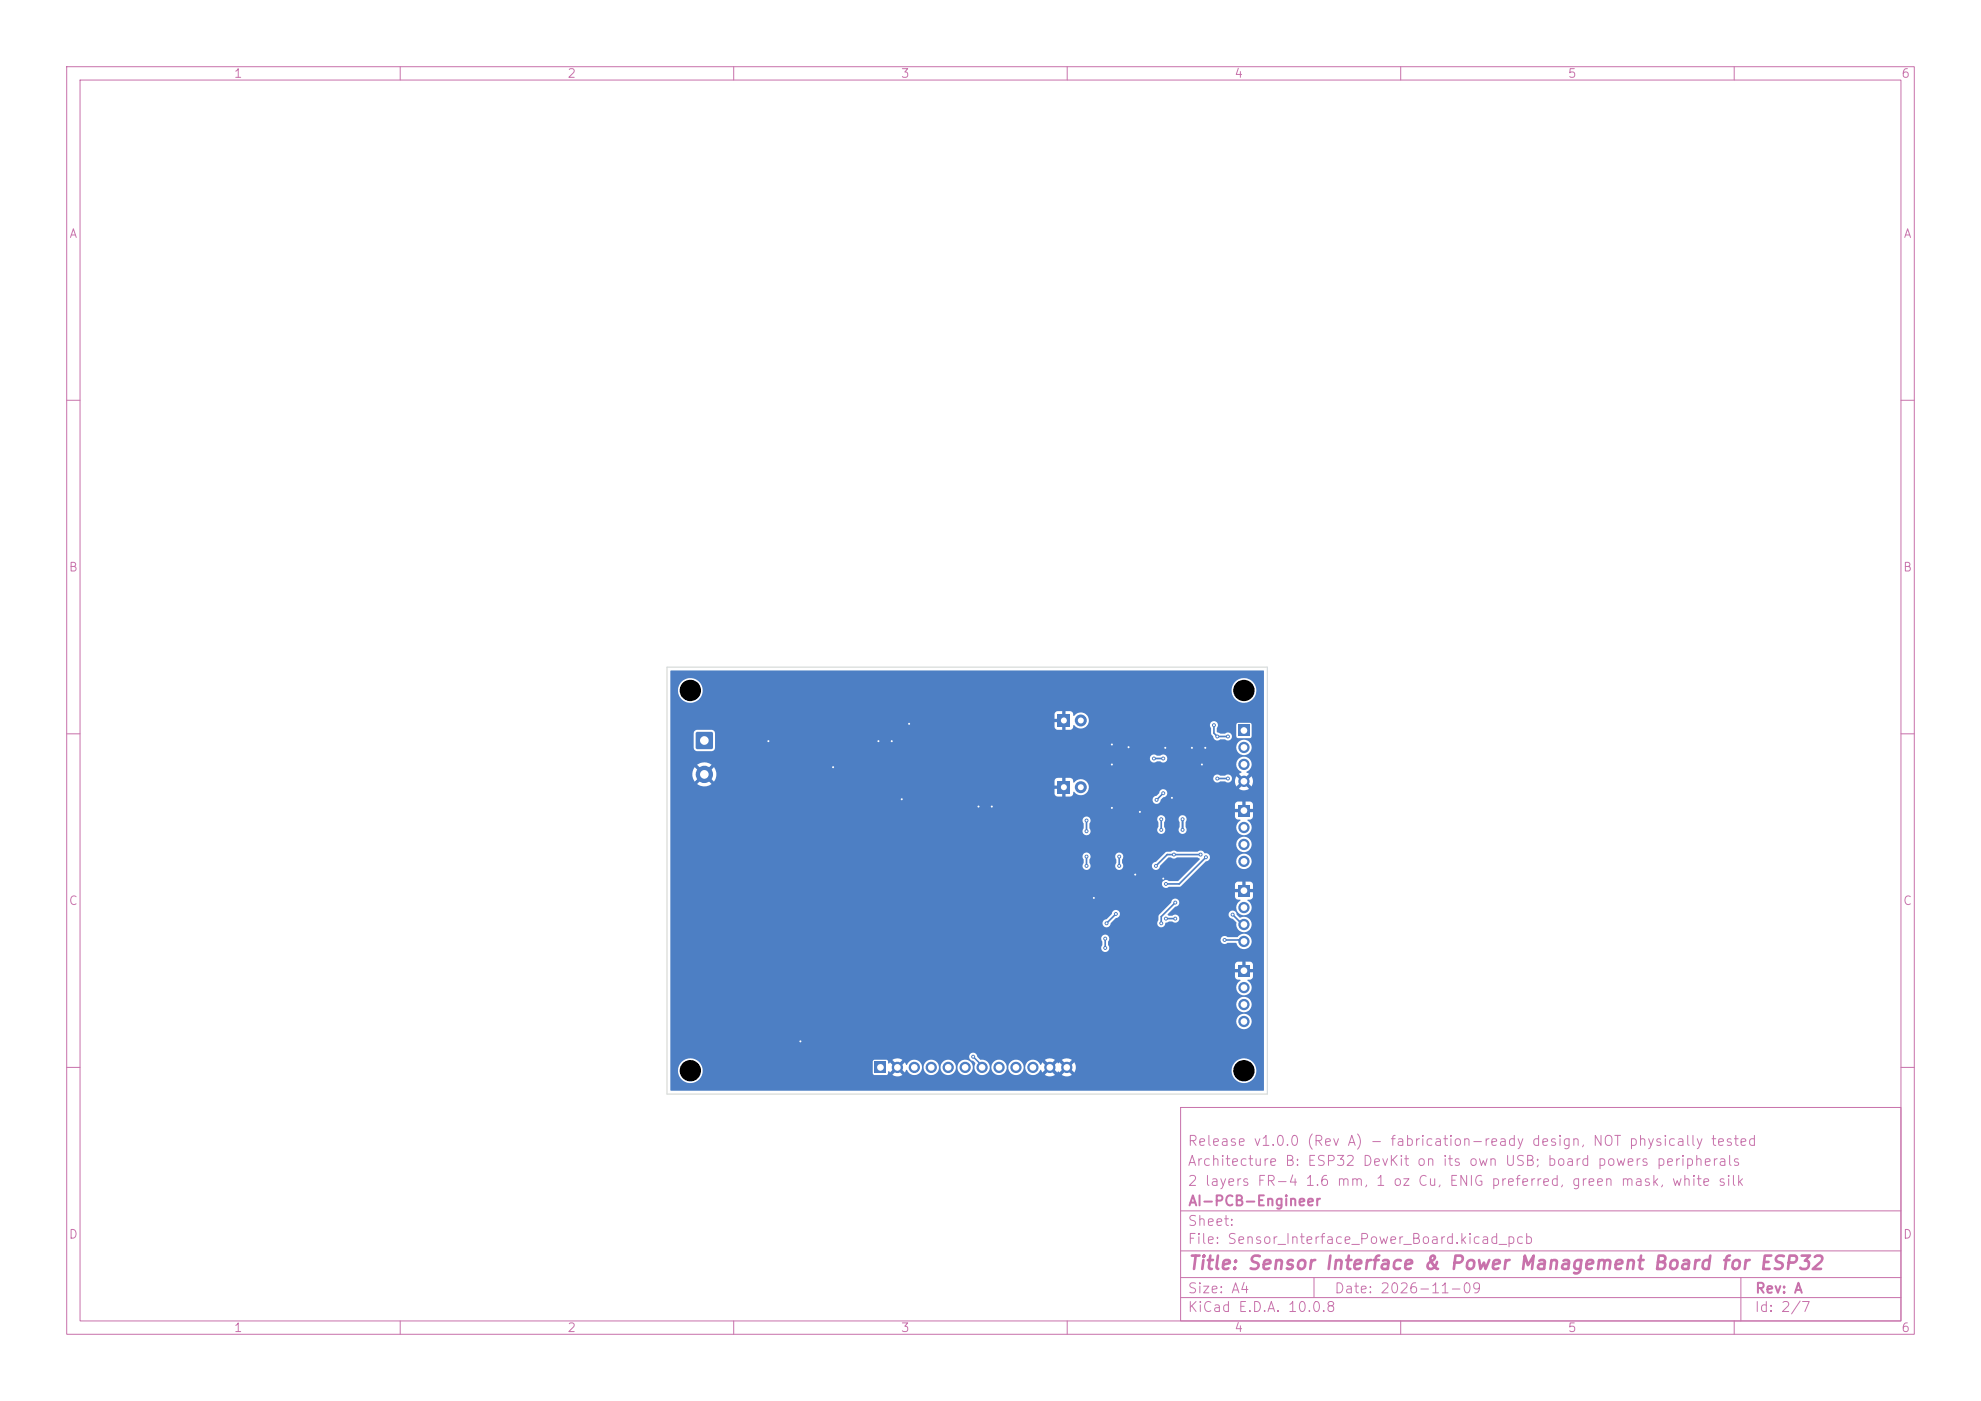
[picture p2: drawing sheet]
<svg xmlns="http://www.w3.org/2000/svg" width="297mm" height="210mm" viewBox="0 0 297 210" stroke-linecap="round" stroke-linejoin="round" font-family="sans-serif">
<defs><g id="words">
<text font-size="2" fill="#c872ab" x="178" y="190.8">Title: Sensor Interface &amp; Power Management Board for ESP32</text>
<g font-size="1.5" fill="#c872ab">
<text x="178" y="172.1">Release v1.0.0 (Rev A) - fabrication-ready design, NOT physically tested</text>
<text x="178" y="178.1">2 layers FR-4 1.6 mm, 1 oz Cu, ENIG preferred, green mask, white silk</text>
<text x="178" y="175.1">Architecture B: ESP32 DevKit on its own USB; board powers peripherals</text>
<text x="178" y="184.1">Sheet:</text>
<text x="178" y="181.1">AI-PCB-Engineer</text>
<text x="178" y="186.8">File: Sensor_Interface_Power_Board.kicad_pcb</text>
<text x="178" y="197">KiCad E.D.A. 10.0.8</text>
<text x="178" y="194.2">Size: A4</text>
<text x="200" y="194.2">Date: 2026-11-09</text>
<text x="263" y="197">Id: 2/7</text>
<text x="263" y="194.2">Rev: A</text>
</g>
<g font-size="1.3" fill="#c872ab">
<text x="35" y="12">1</text>
<text x="85" y="12">2</text>
<text x="135" y="12">3</text>
<text x="185" y="12">4</text>
<text x="235" y="12">5</text>
<text x="285" y="12">6</text>
<text x="10.3" y="36">A</text>
<text x="285.3" y="36">A</text>
<text x="10.2" y="86">B</text>
<text x="285.2" y="86">B</text>
<text x="10.2" y="136">C</text>
<text x="285.2" y="136">C</text>
<text x="10.2" y="186">D</text>
<text x="285.2" y="186">D</text>
<text x="35" y="200">1</text>
<text x="85" y="200">2</text>
<text x="135" y="200">3</text>
<text x="185" y="200">4</text>
<text x="235" y="200">5</text>
<text x="285" y="200">6</text>
</g>
</g></defs>
<g fill="none" stroke="#c872ab" stroke-width=".15">
<path d="M10 10h277v190h-277zM12 12h273v186h-273zM60 10v2M110 10v2M160 10v2M210 10v2M260 10v2M10 60h2M285 60h2M10 110h2M285 110h2M10 160h2"/>
<path d="M177 166h108v32h-108zM285 160h2M60 198v2M110 198v2M160 198v2M177 194.5h108M177 191.5h108M177 187.5h108M177 181.5h108M197 191.5v3M210 198v2M260 198v2"/>
<path d="M261 191.5v6.5"/>
</g>
<g fill="#4d7fc4">
<path d="M131.2 159.2h1.6v1.7h-1.6z"/>
<path d="M185.7 120.7h1.6v1.7h-1.6z"/>
<path d="M185.7 108.7h1.6v1.7h-1.6z"/>
<path d="M104.4 109.8h2.4v2.4h-2.4z"/>
<path d="M185.7 132.7h1.6v1.7h-1.6z"/>
<path d="M158.6 117.1h1.8v1.8h-1.8z"/>
<path d="M158.6 107.1h1.8v1.8h-1.8z"/>
<path d="M185.7 144.7h1.6v1.7h-1.6z"/>
<circle cx="134.5" cy="160" r=".85"/>
<circle cx="137.1" cy="160" r=".85"/>
<circle cx="139.6" cy="160" r=".85"/>
<circle cx="142.2" cy="160" r=".85"/>
<circle cx="144.7" cy="160" r=".85"/>
<circle cx="147.2" cy="160" r=".85"/>
<circle cx="149.8" cy="160" r=".85"/>
<circle cx="152.3" cy="160" r=".85"/>
<circle cx="154.9" cy="160" r=".85"/>
<circle cx="157.4" cy="160" r=".85"/>
<circle cx="159.9" cy="160" r=".85"/>
<circle cx="186.5" cy="124" r=".85"/>
<circle cx="186.5" cy="126.6" r=".85"/>
<circle cx="186.5" cy="129.1" r=".85"/>
<circle cx="186.5" cy="112" r=".85"/>
<circle cx="186.5" cy="114.6" r=".85"/>
<circle cx="186.5" cy="117.1" r=".85"/>
<circle cx="105.6" cy="116.1" r="1.3"/>
<circle cx="186.5" cy="136" r=".85"/>
<circle cx="186.5" cy="138.6" r=".85"/>
<circle cx="186.5" cy="141.1" r=".85"/>
<circle cx="162" cy="118" r=".9"/>
<circle cx="162" cy="108" r=".9"/>
<circle cx="186.5" cy="148" r=".85"/>
<circle cx="186.5" cy="150.6" r=".85"/>
<circle cx="186.5" cy="153.1" r=".85"/>
<circle cx="180" cy="128.1" r=".3"/>
<circle cx="176" cy="128.1" r=".3"/>
<circle cx="173.3" cy="129.8" r=".3"/>
<circle cx="177.3" cy="124.4" r=".3"/>
<circle cx="177.3" cy="122.8" r=".3"/>
<circle cx="133.7" cy="111.1" r=".3"/>
<circle cx="131.7" cy="111.1" r=".3"/>
<circle cx="164" cy="134.6" r=".3"/>
<circle cx="174.7" cy="112.1" r=".3"/>
<circle cx="180.2" cy="114.6" r=".3"/>
<circle cx="178.7" cy="112.1" r=".3"/>
<circle cx="170.9" cy="121.7" r=".3"/>
<circle cx="166.7" cy="114.6" r=".3"/>
<circle cx="115.2" cy="111.1" r=".3"/>
<circle cx="120" cy="156.1" r=".3"/>
<circle cx="180.7" cy="112.1" r=".3"/>
<circle cx="136.3" cy="108.5" r=".3"/>
<circle cx="166.7" cy="111.6" r=".3"/>
<circle cx="124.9" cy="115" r=".3"/>
<circle cx="166.7" cy="121.1" r=".3"/>
<circle cx="148.7" cy="120.9" r=".3"/>
<circle cx="169.2" cy="112" r=".3"/>
<circle cx="175.7" cy="119.6" r=".3"/>
<circle cx="170.2" cy="131.1" r=".3"/>
<circle cx="135.2" cy="119.8" r=".3"/>
<circle cx="146.7" cy="120.9" r=".3"/>
<circle cx="174.4" cy="131.7" r=".3"/>
<circle cx="173.4" cy="119.9" r=".3"/>
<circle cx="174.4" cy="118.9" r=".3"/>
<circle cx="167.8" cy="128.4" r=".3"/>
<circle cx="174.1" cy="124.4" r=".3"/>
<circle cx="167.8" cy="129.8" r=".3"/>
<circle cx="174.1" cy="122.8" r=".3"/>
<circle cx="182.5" cy="110.4" r=".3"/>
<circle cx="182" cy="108.7" r=".3"/>
<circle cx="184.1" cy="110.4" r=".3"/>
<circle cx="162.9" cy="124.6" r=".3"/>
<circle cx="162.9" cy="129.8" r=".3"/>
<circle cx="162.9" cy="128.4" r=".3"/>
<circle cx="162.9" cy="123" r=".3"/>
<circle cx="176.2" cy="137.7" r=".3"/>
<circle cx="184.8" cy="137.1" r=".3"/>
<circle cx="174.8" cy="137.7" r=".3"/>
<circle cx="183.6" cy="140.9" r=".3"/>
<circle cx="180.8" cy="128.5" r=".3"/>
<circle cx="145.9" cy="158.4" r=".3"/>
<circle cx="167.3" cy="137" r=".3"/>
<circle cx="174.8" cy="132.5" r=".3"/>
<circle cx="165.9" cy="138.4" r=".3"/>
<circle cx="176.2" cy="135.3" r=".3"/>
<circle cx="174.1" cy="138.4" r=".3"/>
<circle cx="165.7" cy="140.7" r=".3"/>
<circle cx="165.7" cy="142.1" r=".3"/>
<circle cx="182.5" cy="116.7" r=".3"/>
<circle cx="184.1" cy="116.7" r=".3"/>
<circle cx="174.4" cy="113.7" r=".3"/>
<circle cx="173" cy="113.7" r=".3"/>
</g>
<g fill="none" stroke="#4d7fc4" stroke-width=".25">
<path d="M173 113.7h1.4M174.4 118.9l-1 1M182 108.7v1.2l.5 .5h1.6M182.5 116.7h1.6M162.9 123v1.6M162.9 128.4v1.4M167.3 137l-1.4 1.4M167.8 128.4v1.4M174.1 122.8v1.6M174.8 137.7h1.4M176.2 135.3l-2.1 2.1v1M180 128.1h-5l-1.7 1.7"/>
<path d="M180.8 128.5l-4 4h-2M184.8 137.1l1 1 .7 .5M145.9 158.4l.9 .9M165.7 140.7v1.4M183.6 140.9h2.1l.8 .2"/>
</g>
<path d="M177.3 122.8v1.6" fill="none" stroke="#4d7fc4" stroke-width=".3"/>
<path d="M100.5 100.5h88.9l.1 .1-.1 62.9h-88.9v-3.1h1.1a1.85 1.85 0 0 0 2.6 1.8 1.85 1.85 0 0 0 .5-3.1h26.1v1.8l.2 .2h1.9l.2-.1 .1-.4h.1l.1 .2 .7-.7 .3 .4-.6 .7a1.34 1.34 0 0 0 1.5-.1l-.6-.6 .3-.4 .7 .7 .2-.4a1.19 1.19 0 0 0 1.4 .7 1.19 1.19 0 0 0 .9-1.2h.3v.2a1.15 1.15 0 0 0 1.2 1.1 1.15 1.15 0 0 0 1.1-1.3h.2v.2a1.15 1.15 0 0 0 1.3 1.1 1.15 1.15 0 0 0 1-1.3h.2v.2a1.15 1.15 0 0 0 1.8 .9 1.15 1.15 0 0 0 0-2 1.15 1.15 0 0 0-1.8 .9h-.2v-.2a1.15 1.15 0 0 0-1.2-.9 1.15 1.15 0 0 0-1.1 1.1h-.2l-.1-.2a1.15 1.15 0 0 0-1.2-.9 1.15 1.15 0 0 0-1 1.1h-.3v-.2a1.2 1.2 0 0 0-1.1-.8 1.2 1.2 0 0 0-1.2 .7l-.2-.4-.7 .7-.3-.4 .6-.6a1.33 1.33 0 0 0-1.5 0l.6 .6-.3 .4-.7-.7-.1 .2h-.1l-.1-.4-.2-.2-1.8 .1-.3 .2h-26.1l-.2-.1a1.85 1.85 0 0 0-2.9 1.4h-1.1v-2.1h44.8v.2a.69 .69 0 0 0 .6 .5l.3 .3a1.18 1.18 0 0 0 .7 1.8 1.18 1.18 0 0 0 1.5-1.2h.2v.2a1.15 1.15 0 0 0 1.3 1.1 1.15 1.15 0 0 0 1-1.3h.3v.2a1.15 1.15 0 0 0 1.2 1.1 1.15 1.15 0 0 0 1.1-1.3h.2v.2a1.2 1.2 0 0 0 1.1 1 1.2 1.2 0 0 0 1.2-.7l.3 .4 .6-.7 .4 .4-.7 .6a1.33 1.33 0 0 0 1.6 0l-.7-.6 .4-.4 .6 .7 .2-.2 .1 .2 .7-.7 .3 .4-.6 .6a1.33 1.33 0 0 0 1.5 0l-.6-.6 .3-.4 .7 .7 .1-.4h23.4v.2a1.85 1.85 0 0 0 2.9 1.5 1.85 1.85 0 0 0 0-3.2 1.85 1.85 0 0 0-2.9 1.5h-23.4l.1-.7-.2-.5-.7 .7-.3-.4 .6-.6a1.33 1.33 0 0 0-1.5 0l.6 .6-.3 .4-.7-.7-.1 .2-.2-.2-.6 .7-.4-.4 .7-.6a1.33 1.33 0 0 0-1.6 0l.7 .6-.4 .4-.6-.7-.3 .4a1.2 1.2 0 0 0-1.2-.7 1.2 1.2 0 0 0-1.1 1h-.2l-.1-.2a1.15 1.15 0 0 0-1.2-.9 1.15 1.15 0 0 0-1 1.1h-.3v-.2a1.15 1.15 0 0 0-1.2-.9 1.15 1.15 0 0 0-1.1 1.1h-.2v-.2a1.24 1.24 0 0 0-1.5-.9l-.4-.4a.6 .6 0 0 0-.6-.6 .6 .6 0 0 0-.6 .5h-44.8v-5.3h84.8v.2a1.15 1.15 0 0 0 1.8 .9 1.15 1.15 0 0 0 0-2 1.15 1.15 0 0 0-1.8 .9h-84.8v-2.5h84.8v.2a1.15 1.15 0 0 0 1.8 .9 1.15 1.15 0 0 0 0-2 1.15 1.15 0 0 0-1.8 .9h-84.8v-4.1l84.7 .1a.82 .82 0 0 0 .8 .4 1.24 1.24 0 0 0-.6 1.2 1.24 1.24 0 0 0 .8 1.1 1.19 1.19 0 0 0 1.4-.8 1.19 1.19 0 0 0-.6-1.5h.1a.57 .57 0 0 0 .8-.5v-.6h-1v-.6h1l-.1-.8-.4-.2h-.7v.9h-.4v-.9h-.8l-.2 .1-.1 .2v.7h.9v.6h-.9v.6h-84.7v-5.8h64.6l.2 .5v.6a.61 .61 0 0 0 0 .9 .61 .61 0 0 0 .9-.1 .61 .61 0 0 0-.1-.9v-.4l.2-.4h16.7v.2a.63 .63 0 0 0 1.1 .3h1.2a1.17 1.17 0 0 0 1.7 .8 1.17 1.17 0 0 0 .3-1.8 1.17 1.17 0 0 0-1.8 .2h-1.5a.6 .6 0 0 0-1 .3h-16.7a.61 .61 0 0 0-.5-.7 .61 .61 0 0 0-.7 .5h-64.6v-2.3h64.8v.2a.65 .65 0 0 0 .7 .4 .65 .65 0 0 0 .6-.6h6.9v.2a.64 .64 0 0 0 .7 .5 .64 .64 0 0 0 .6-.7l.4-.2h.6a.61 .61 0 0 0 .9 0 .61 .61 0 0 0-.1-.9 .61 .61 0 0 0-.9 .1h-.4l-.2-.2 9.1-.1a.65 .65 0 0 0 .6 .7l.6 .6a1.16 1.16 0 0 0 1.1 1.4 1.16 1.16 0 0 0 1.1-1.5 1.16 1.16 0 0 0-1.7-.6l-.5-.5a.6 .6 0 0 0-.6-.6 .6 .6 0 0 0-.6 .5h-9.1l1.1-1.1a.62 .62 0 0 0 .6-.6 .62 .62 0 0 0-.6-.6 .62 .62 0 0 0-.6 .6l-1.8 1.8-.1 .8-.2 .4h-6.9l.7-.7a.62 .62 0 0 0 .6-.6 .62 .62 0 0 0-.6-.6 .62 .62 0 0 0-.6 .6l-.8 .8-.4 .1-.2 .4h-64.8v-3.9h84.7a.61 .61 0 0 0 .7 .5l.1 .1a1.16 1.16 0 0 0-.4 1.7 1.16 1.16 0 0 0 1.8 .1 1.16 1.16 0 0 0-.4-1.8v-.1a.7 .7 0 0 0 .8-.4l.1-.7h-1v-.6h1l-.1-.8-.4-.2h-.7v.9h-.4v-.9h-.8l-.2 .1-.1 .2v.7h.9v.6h-.9v.6h-84.7v-6.1h61.8l.2 .5v.5a.62 .62 0 0 0 0 .9 .62 .62 0 0 0 .8 0 .62 .62 0 0 0 0-.9v-.4l.2-.6h3.7l.2 .5v.6a.6 .6 0 0 0 .2 1 .6 .6 0 0 0 .8-.7h4.3v.2a.62 .62 0 0 0 .7 .5 .62 .62 0 0 0 .5-.6l1.2-1.2h.5a.65 .65 0 0 0 .9-.1h3l.4 .3-3.2 3.2-1.5 .1a.61 .61 0 0 0-.9 0 .61 .61 0 0 0 .1 .9 .61 .61 0 0 0 .9-.1h1.6l.2-.1 3.7-3.7 4.5-.1v.2a1.15 1.15 0 0 0 1.8 .9 1.15 1.15 0 0 0 0-2 1.15 1.15 0 0 0-1.8 .9h-4.2h.1a.65 .65 0 0 0 .1-.8 .65 .65 0 0 0-.7-.3 .64 .64 0 0 0-1.1-.2h-3.1a.65 .65 0 0 0-.9 0l-.8 .1-1.4 1.4a.69 .69 0 0 0-.6 .5h-4.3l-.2-.3v-.6a.6 .6 0 0 0-.1-1 .6 .6 0 0 0-.9 .5h-3.7v-.1a.61 .61 0 0 0-.7-.4 .61 .61 0 0 0-.5 .5h-61.8v-1.8h84.8v.2a1.15 1.15 0 0 0 1.8 .9 1.15 1.15 0 0 0 0-2 1.15 1.15 0 0 0-1.8 .9h-84.8v-3.6h61.8l.2 .5v.7a.62 .62 0 0 0 0 .9 .62 .62 0 0 0 .8 0 .62 .62 0 0 0 0-.9v-.6l.2-.4-.1-.4h10.1l.2 .5v.8a.61 .61 0 0 0 0 .9 .61 .61 0 0 0 .9-.1 .61 .61 0 0 0-.1-.9v-.6l.2-.6h2l.1 .5v.8a.62 .62 0 0 0 .1 .8 .62 .62 0 0 0 .8 0 .62 .62 0 0 0 .1-.8v-.8a.61 .61 0 0 0-.3-1 .61 .61 0 0 0-.8 .5h-2v-.1a.61 .61 0 0 0-.7-.4 .61 .61 0 0 0-.5 .5h-10.1v-.1a.61 .61 0 0 0-.7-.2 .61 .61 0 0 0-.4 .5h-61.8v-2.3h84.7v.6h.9v.6h-.9v.6a.61 .61 0 0 0 .7 .5l.1 .1a1.16 1.16 0 0 0-.4 1.7 1.16 1.16 0 0 0 1.8 .1 1.16 1.16 0 0 0-.4-1.8v-.1a.7 .7 0 0 0 .8-.4l.1-.7h-1v-.6h1l-.1-.8-.4-.3h-.7v1h-.4v-1l-.9 .1-.2 .4h-84.7v-.8h72.3a.62 .62 0 0 0 .6 .7 .62 .62 0 0 0 .6-.6l.4-.4a.61 .61 0 0 0 .6-.7 .61 .61 0 0 0-.7-.5 .61 .61 0 0 0-.5 .6l-.4 .4-.4 .1-.2 .4h-72.3v-.9h57.6l.3 .4 .9 .1v-1h.4v1h.8a.69 .69 0 0 0 .5-.7 1.24 1.24 0 0 0 1.8 .2 1.24 1.24 0 0 0 0-1.8 1.24 1.24 0 0 0-1.8 .2l-.2-.4-.3-.3h21.4a.63 .63 0 0 0 .4 .6 .63 .63 0 0 0 .7-.1h.7a.59 .59 0 0 0 .9-.1h.6v.4l.2 .5 .6-.7 .4 .4-.6 .7a1.34 1.34 0 0 0 1.5-.1l-.7-.6 .4-.4 .7 .6a1.34 1.34 0 0 0-.1-1.4l-.6 .6-.4-.4 .7-.6-.4-.3a1.17 1.17 0 0 0 .7-1.5 1.17 1.17 0 0 0-1.5-.7 1.17 1.17 0 0 0-.6 1.7l.6 .5v.1l-.4 .2 .7 .6-.4 .4-.6-.6-.2 .6h-.6l.1-.1a.62 .62 0 0 0-.3-.7 .62 .62 0 0 0-.8 .1h-.7a.6 .6 0 0 0-1 .3h-22.2v1h-.4v-1h-.7l-.4 .3-.1 .9h1v.4h-1v.7h-57.6v-2.9h3.3l.1 .7 .3 .5 .8-.9 .4 .4-.9 .8a1.79 1.79 0 0 0 2.2 0l-.9-.8 .4-.4 .8 .9 .1-.1a1.79 1.79 0 0 0-.1-2.1l-.8 .8-.4-.3 .9-.9h-.1a1.79 1.79 0 0 0-2.1 0l.9 .9-.4 .3-.8-.8-.3 .5-.1 .5h-3.3v-2.4h71.9v.2a.63 .63 0 0 0 1.1 .3h.5a.61 .61 0 0 0 .9 0 .61 .61 0 0 0-.1-.9 .61 .61 0 0 0-.9 .1h-.5a.6 .6 0 0 0-1 .3h-71.9v-3.7h3.5v2.3l.2 .2 .3 .2h2.3l.3-.3 .1-.4h78.1a1.15 1.15 0 0 0 1.6 1.2 1.15 1.15 0 0 0 .3-1.9 1.15 1.15 0 0 0-1.8 .6l-.1 .1h-78.1v-2.1l-.2-.2-.2-.2h-2.4l-.2 .2-.2 .3h-3.5v-1h57.6l.3 .4 .9 .1v-1h.4v1h.8a.8 .8 0 0 0 .5-.7 1.28 1.28 0 0 0 2.1-.1h18.3l.2 .5v1l.3 .3a.63 .63 0 0 0 .4 .6 .63 .63 0 0 0 .7-.2h.7a.61 .61 0 0 0 .9 0 .61 .61 0 0 0-.1-.9 .61 .61 0 0 0-.9 .1h-.6l-.5-.2-.1-.6 .2-.6h2.7v1.8l.2 .2h1.9l.3-.2-.1-1.8-.2-.3-1.8 .1-.3 .2h-2.7v-.1a.61 .61 0 0 0-.7-.4 .61 .61 0 0 0-.5 .5h-18.3l.1-.1a1.24 1.24 0 0 0-.6-1.6 1.24 1.24 0 0 0-1.6 .4 .76 .76 0 0 0-.6-.7h-.7v1h-.4v-1h-.8l-.3 .1-.1 .3v.8h1v.4h-1v.7h-57.6v-5.5h1.1a1.85 1.85 0 0 0 1.9 2 1.85 1.85 0 0 0 1.9-2h79.2v.2a1.85 1.85 0 0 0 2.9 1.5 1.85 1.85 0 0 0 0-3.2 1.85 1.85 0 0 0-2.9 1.5h-79.2l-.1-.3a1.85 1.85 0 0 0-1.9-1.5 1.85 1.85 0 0 0-1.8 1.8h-1.1z" fill="#4d7fc4"/>
<path d="M100 100h90v64h-90z" fill="none" stroke="#d0d2cd" stroke-width=".15"/>
<g fill="#fff">
<circle cx="180" cy="128.1" r=".15"/>
<circle cx="176" cy="128.1" r=".15"/>
<circle cx="173.3" cy="129.8" r=".15"/>
<circle cx="177.3" cy="124.4" r=".15"/>
<circle cx="177.3" cy="122.8" r=".15"/>
<circle cx="133.7" cy="111.1" r=".15"/>
<circle cx="131.7" cy="111.1" r=".15"/>
<circle cx="164" cy="134.6" r=".15"/>
<circle cx="174.7" cy="112.1" r=".15"/>
<circle cx="180.2" cy="114.6" r=".15"/>
<circle cx="178.7" cy="112.1" r=".15"/>
<circle cx="170.9" cy="121.7" r=".15"/>
<circle cx="166.7" cy="114.6" r=".15"/>
<circle cx="115.2" cy="111.1" r=".15"/>
<circle cx="120" cy="156.1" r=".15"/>
<circle cx="180.7" cy="112.1" r=".15"/>
<circle cx="136.3" cy="108.5" r=".15"/>
<circle cx="166.7" cy="111.6" r=".15"/>
<circle cx="124.9" cy="115" r=".15"/>
<circle cx="166.7" cy="121.1" r=".15"/>
<circle cx="148.7" cy="120.9" r=".15"/>
<circle cx="169.2" cy="112" r=".15"/>
<circle cx="175.7" cy="119.6" r=".15"/>
<circle cx="170.2" cy="131.1" r=".15"/>
<circle cx="135.2" cy="119.8" r=".15"/>
<circle cx="146.7" cy="120.9" r=".15"/>
<circle cx="174.4" cy="131.7" r=".15"/>
<circle cx="173.4" cy="119.9" r=".15"/>
<circle cx="174.4" cy="118.9" r=".15"/>
<circle cx="167.8" cy="128.4" r=".15"/>
<circle cx="174.1" cy="124.4" r=".15"/>
<circle cx="167.8" cy="129.8" r=".15"/>
<circle cx="174.1" cy="122.8" r=".15"/>
<circle cx="182.5" cy="110.4" r=".15"/>
<circle cx="182" cy="108.7" r=".15"/>
<circle cx="184.1" cy="110.4" r=".15"/>
<circle cx="162.9" cy="124.6" r=".15"/>
<circle cx="162.9" cy="129.8" r=".15"/>
<circle cx="162.9" cy="128.4" r=".15"/>
<circle cx="162.9" cy="123" r=".15"/>
<circle cx="176.2" cy="137.7" r=".15"/>
<circle cx="184.8" cy="137.1" r=".15"/>
<circle cx="174.8" cy="137.7" r=".15"/>
<circle cx="183.6" cy="140.9" r=".15"/>
<circle cx="180.8" cy="128.5" r=".15"/>
<circle cx="145.9" cy="158.4" r=".15"/>
<circle cx="167.3" cy="137" r=".15"/>
<circle cx="174.8" cy="132.5" r=".15"/>
<circle cx="165.9" cy="138.4" r=".15"/>
<circle cx="176.2" cy="135.3" r=".15"/>
<circle cx="174.1" cy="138.4" r=".15"/>
<circle cx="165.7" cy="140.7" r=".15"/>
<circle cx="165.7" cy="142.1" r=".15"/>
<circle cx="182.5" cy="116.7" r=".15"/>
<circle cx="184.1" cy="116.7" r=".15"/>
<circle cx="174.4" cy="113.7" r=".15"/>
<circle cx="173" cy="113.7" r=".15"/>
<circle cx="132" cy="160" r=".5"/>
<circle cx="134.5" cy="160" r=".5"/>
<circle cx="137.1" cy="160" r=".5"/>
<circle cx="139.6" cy="160" r=".5"/>
<circle cx="142.2" cy="160" r=".5"/>
<circle cx="144.7" cy="160" r=".5"/>
<circle cx="147.2" cy="160" r=".5"/>
<circle cx="149.8" cy="160" r=".5"/>
<circle cx="152.3" cy="160" r=".5"/>
<circle cx="154.9" cy="160" r=".5"/>
<circle cx="157.4" cy="160" r=".5"/>
<circle cx="159.9" cy="160" r=".5"/>
<circle cx="186.5" cy="121.5" r=".5"/>
<circle cx="186.5" cy="124" r=".5"/>
<circle cx="186.5" cy="126.6" r=".5"/>
<circle cx="186.5" cy="129.1" r=".5"/>
<circle cx="186.5" cy="109.5" r=".5"/>
<circle cx="186.5" cy="112" r=".5"/>
<circle cx="186.5" cy="114.6" r=".5"/>
<circle cx="186.5" cy="117.1" r=".5"/>
</g>
<circle cx="186.5" cy="160.5" r="1.6" fill="#000"/>
<g fill="#fff">
<circle cx="105.6" cy="111" r=".65"/>
<circle cx="105.6" cy="116.1" r=".65"/>
<circle cx="186.5" cy="133.5" r=".5"/>
<circle cx="186.5" cy="136" r=".5"/>
<circle cx="186.5" cy="138.6" r=".5"/>
<circle cx="186.5" cy="141.1" r=".5"/>
</g>
<circle cx="186.5" cy="103.5" r="1.6" fill="#000"/>
<g fill="#fff">
<circle cx="159.5" cy="118" r=".45"/>
<circle cx="162" cy="118" r=".45"/>
<circle cx="159.5" cy="108" r=".45"/>
<circle cx="162" cy="108" r=".45"/>
</g>
<circle cx="103.5" cy="160.5" r="1.6" fill="#000"/>
<g fill="#fff">
<circle cx="186.5" cy="145.5" r=".5"/>
<circle cx="186.5" cy="148" r=".5"/>
<circle cx="186.5" cy="150.6" r=".5"/>
<circle cx="186.5" cy="153.1" r=".5"/>
</g>
<circle cx="103.5" cy="103.5" r="1.6" fill="#000"/>
<use href="#words"/>
</svg>
